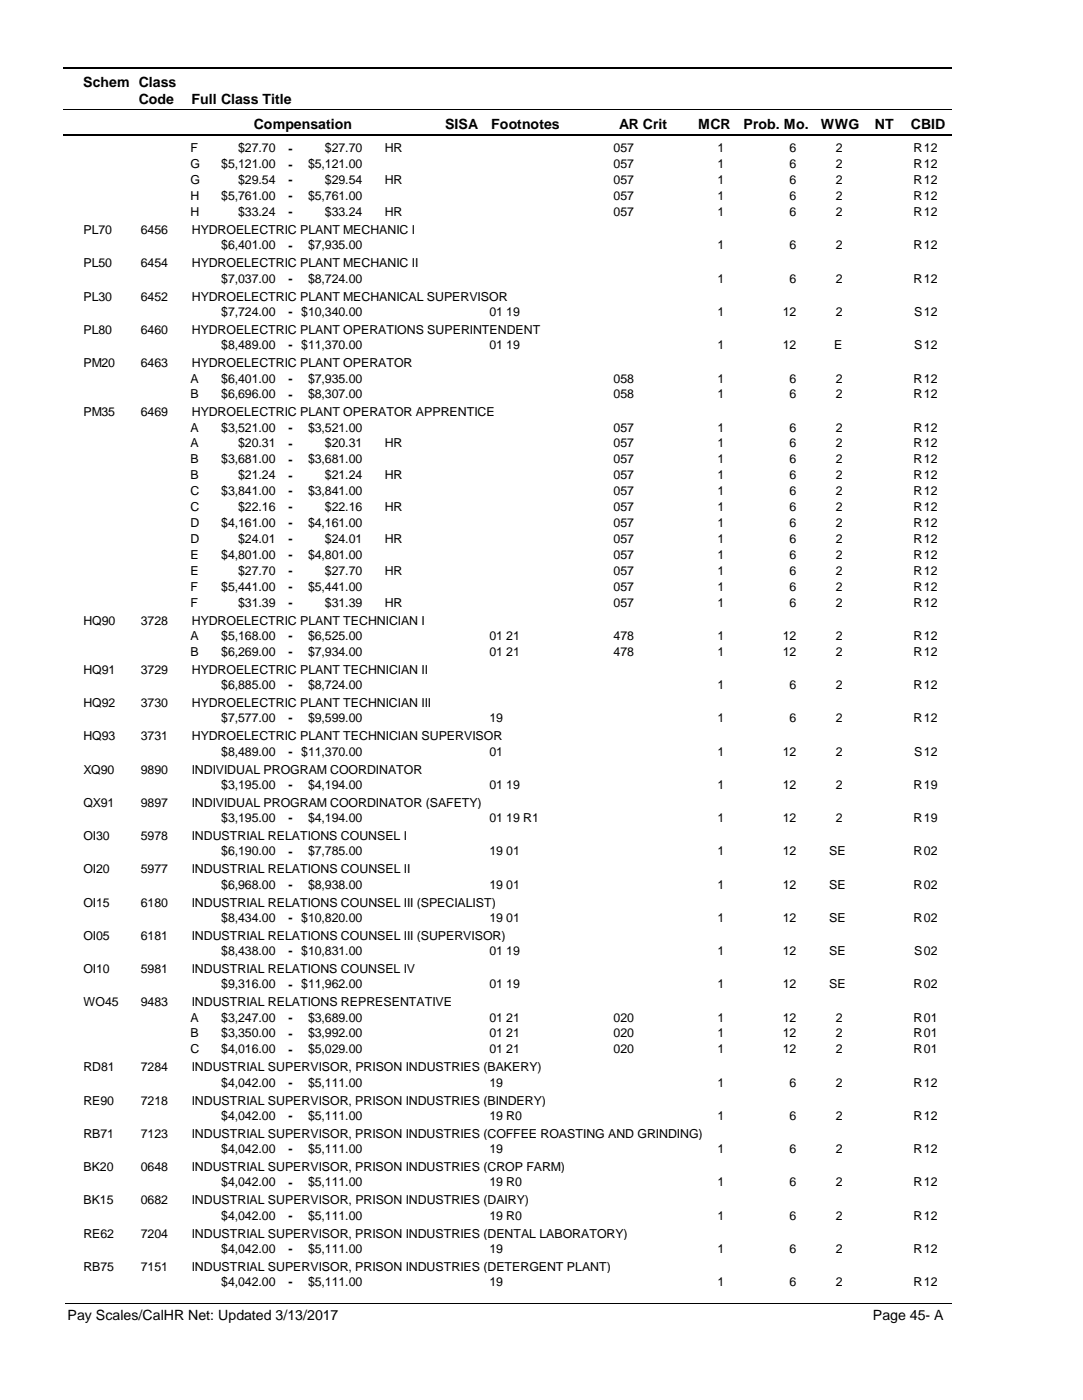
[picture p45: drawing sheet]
<svg xmlns="http://www.w3.org/2000/svg" width="216mm" height="279mm" viewBox="0 0 216 279" stroke-linecap="round" stroke-linejoin="round" font-family="sans-serif">
<defs><g id="words">
<g font-size="2.8">
<text x="16.6" y="17.3">Schem Class</text>
<text x="27.7" y="20.7">Code</text>
<text x="38.2" y="20.7">Full Class Title</text>
<text x="50.6" y="25.7">Compensation</text>
<text x="88.7" y="25.7">SISA</text>
<text x="98" y="25.7">Footnotes</text>
<text x="123.5" y="25.7">AR Crit</text>
<text x="139.2" y="25.7">MCR</text>
<text x="148.3" y="25.7">Prob. Mo.</text>
<text x="163.7" y="25.7">WWG</text>
<text x="174.5" y="25.7">NT</text>
<text x="181.6" y="25.7">CBID</text>
<text x="13.5" y="263.5">Pay Scales/CalHR Net: Updated 3/13/2017</text>
<text x="174.1" y="263.5">Page 45- A</text>
</g>
<g font-size="2.5">
<text x="38" y="30.4">F</text>
<text x="38" y="33.6">G</text>
<text x="44.1" y="33.6">$5,121.00</text>
<text x="47.5" y="30.4">$27.70</text>
<text x="57.5" y="30.5">-</text>
<text x="57.5" y="33.6">-</text>
<text x="61.4" y="33.6">$5,121.00</text>
<text x="64.8" y="30.4">$27.70</text>
<text x="76.7" y="30.4">HR</text>
<text x="122.4" y="30.4">057</text>
<text x="122.4" y="33.6">057</text>
<text x="143.1" y="30.4">1</text>
<text x="143.1" y="33.6">1</text>
<text x="157.5" y="30.4">6</text>
<text x="157.5" y="33.6">6</text>
<text x="166.6" y="30.4">2</text>
<text x="166.6" y="33.6">2</text>
<text x="182.2" y="30.4">R</text>
<text x="182.2" y="33.6">R</text>
<text x="184.2" y="30.4">12</text>
<text x="184.2" y="33.6">12</text>
<text x="38" y="36.8">G</text>
<text x="38" y="40">H</text>
<text x="44.1" y="40">$5,761.00</text>
<text x="47.5" y="36.8">$29.54</text>
<text x="57.5" y="36.8">-</text>
<text x="57.5" y="40">-</text>
<text x="61.4" y="40">$5,761.00</text>
<text x="64.8" y="36.8">$29.54</text>
<text x="76.7" y="36.8">HR</text>
<text x="122.4" y="36.8">057</text>
<text x="122.4" y="40">057</text>
<text x="143.1" y="36.8">1</text>
<text x="143.1" y="40">1</text>
<text x="157.5" y="36.8">6</text>
<text x="157.5" y="40">6</text>
<text x="166.6" y="36.8">2</text>
<text x="166.6" y="40">2</text>
<text x="182.2" y="36.8">R</text>
<text x="182.2" y="40">R</text>
<text x="184.2" y="36.8">12</text>
<text x="184.2" y="40">12</text>
<text x="16.6" y="46.7">PL70</text>
<text x="28.1" y="46.7">6456</text>
<text x="38" y="43.1">H</text>
<text x="38.2" y="46.7">HYDROELECTRIC PLANT MECHANIC I</text>
<text x="47.5" y="43.1">$33.24</text>
<text x="57.5" y="43.2">-</text>
<text x="64.8" y="43.1">$33.24</text>
<text x="76.7" y="43.1">HR</text>
<text x="122.4" y="43.1">057</text>
<text x="143.1" y="43.1">1</text>
<text x="157.5" y="43.1">6</text>
<text x="166.6" y="43.1">2</text>
<text x="182.2" y="43.1">R</text>
<text x="184.2" y="43.1">12</text>
<text x="16.6" y="53.4">PL50</text>
<text x="28.1" y="53.4">6454</text>
<text x="38.2" y="53.4">HYDROELECTRIC PLANT MECHANIC II</text>
<text x="44.1" y="49.8">$6,401.00</text>
<text x="57.5" y="49.8">-</text>
<text x="61.4" y="49.8">$7,935.00</text>
<text x="143.1" y="49.8">1</text>
<text x="157.5" y="49.8">6</text>
<text x="166.6" y="49.8">2</text>
<text x="182.2" y="49.8">R</text>
<text x="184.2" y="49.8">12</text>
<text x="44.1" y="56.4">$7,037.00</text>
<text x="57.5" y="56.5">-</text>
<text x="61.4" y="56.4">$8,724.00</text>
<text x="143.1" y="56.4">1</text>
<text x="157.5" y="56.4">6</text>
<text x="166.6" y="56.4">2</text>
<text x="182.2" y="56.4">R</text>
<text x="184.2" y="56.4">12</text>
<text x="16.6" y="60">PL30</text>
<text x="28.1" y="60">6452</text>
<text x="38.2" y="60">HYDROELECTRIC PLANT MECHANICAL SUPERVISOR</text>
<text x="44.1" y="63">$7,724.00</text>
<text x="57.5" y="63.1">-</text>
<text x="60.1" y="63">$10,340.00</text>
<text x="97.6" y="63">01 19</text>
<text x="143.1" y="63">1</text>
<text x="156.1" y="63">12</text>
<text x="166.6" y="63">2</text>
<text x="182.3" y="63">S</text>
<text x="184.2" y="63">12</text>
<text x="16.6" y="66.6">PL80</text>
<text x="28.1" y="66.6">6460</text>
<text x="38.2" y="66.6">HYDROELECTRIC PLANT OPERATIONS SUPERINTENDENT</text>
<text x="44.1" y="69.7">$8,489.00</text>
<text x="57.5" y="69.7">-</text>
<text x="60.1" y="69.7">$11,370.00</text>
<text x="97.6" y="69.7">01 19</text>
<text x="143.1" y="69.7">1</text>
<text x="156.1" y="69.7">12</text>
<text x="166.3" y="69.7">E</text>
<text x="182.3" y="69.7">S</text>
<text x="184.2" y="69.7">12</text>
<text x="16.6" y="73.3">PM20</text>
<text x="28.1" y="73.3">6463</text>
<text x="38" y="76.4">A</text>
<text x="38.2" y="73.3">HYDROELECTRIC PLANT OPERATOR</text>
<text x="44.1" y="76.4">$6,401.00</text>
<text x="57.5" y="76.4">-</text>
<text x="61.4" y="76.4">$7,935.00</text>
<text x="122.4" y="76.4">058</text>
<text x="143.1" y="76.4">1</text>
<text x="157.5" y="76.4">6</text>
<text x="166.6" y="76.4">2</text>
<text x="182.2" y="76.4">R</text>
<text x="184.2" y="76.4">12</text>
<text x="16.6" y="83.1">PM35</text>
<text x="28.1" y="83.1">6469</text>
<text x="38" y="79.5">B</text>
<text x="38.2" y="83.1">HYDROELECTRIC PLANT OPERATOR APPRENTICE</text>
<text x="44.1" y="79.5">$6,696.00</text>
<text x="57.5" y="79.6">-</text>
<text x="61.4" y="79.5">$8,307.00</text>
<text x="122.4" y="79.5">058</text>
<text x="143.1" y="79.5">1</text>
<text x="157.5" y="79.5">6</text>
<text x="166.6" y="79.5">2</text>
<text x="182.2" y="79.5">R</text>
<text x="184.2" y="79.5">12</text>
<text x="38" y="86.1">A</text>
<text x="38" y="89.3">A</text>
<text x="44.1" y="86.1">$3,521.00</text>
<text x="47.5" y="89.3">$20.31</text>
<text x="57.5" y="86.2">-</text>
<text x="57.5" y="89.3">-</text>
<text x="61.4" y="86.1">$3,521.00</text>
<text x="64.8" y="89.3">$20.31</text>
<text x="76.7" y="89.3">HR</text>
<text x="122.4" y="86.1">057</text>
<text x="122.4" y="89.3">057</text>
<text x="143.1" y="86.1">1</text>
<text x="143.1" y="89.3">1</text>
<text x="157.5" y="86.1">6</text>
<text x="157.5" y="89.3">6</text>
<text x="166.6" y="86.1">2</text>
<text x="166.6" y="89.3">2</text>
<text x="182.2" y="86.1">R</text>
<text x="182.2" y="89.3">R</text>
<text x="184.2" y="86.1">12</text>
<text x="184.2" y="89.3">12</text>
<text x="38" y="92.5">B</text>
<text x="38" y="95.7">B</text>
<text x="44.1" y="92.5">$3,681.00</text>
<text x="47.5" y="95.7">$21.24</text>
<text x="57.5" y="92.5">-</text>
<text x="57.5" y="95.7">-</text>
<text x="61.4" y="92.5">$3,681.00</text>
<text x="64.8" y="95.7">$21.24</text>
<text x="76.7" y="95.7">HR</text>
<text x="122.4" y="92.5">057</text>
<text x="122.4" y="95.7">057</text>
<text x="143.1" y="92.5">1</text>
<text x="143.1" y="95.7">1</text>
<text x="157.5" y="92.5">6</text>
<text x="157.5" y="95.7">6</text>
<text x="166.6" y="92.5">2</text>
<text x="166.6" y="95.7">2</text>
<text x="182.2" y="92.5">R</text>
<text x="182.2" y="95.7">R</text>
<text x="184.2" y="92.5">12</text>
<text x="184.2" y="95.7">12</text>
<text x="38" y="98.8">C</text>
<text x="44.1" y="98.8">$3,841.00</text>
<text x="57.5" y="98.9">-</text>
<text x="61.4" y="98.8">$3,841.00</text>
<text x="122.4" y="98.8">057</text>
<text x="143.1" y="98.8">1</text>
<text x="157.5" y="98.8">6</text>
<text x="166.6" y="98.8">2</text>
<text x="182.2" y="98.8">R</text>
<text x="184.2" y="98.8">12</text>
<text x="38" y="102">C</text>
<text x="38" y="105.2">D</text>
<text x="44.1" y="105.2">$4,161.00</text>
<text x="47.5" y="102">$22.16</text>
<text x="57.5" y="102.1">-</text>
<text x="57.5" y="105.2">-</text>
<text x="61.4" y="105.2">$4,161.00</text>
<text x="64.8" y="102">$22.16</text>
<text x="76.7" y="102">HR</text>
<text x="122.4" y="102">057</text>
<text x="122.4" y="105.2">057</text>
<text x="143.1" y="102">1</text>
<text x="143.1" y="105.2">1</text>
<text x="157.5" y="102">6</text>
<text x="157.5" y="105.2">6</text>
<text x="166.6" y="102">2</text>
<text x="166.6" y="105.2">2</text>
<text x="182.2" y="102">R</text>
<text x="182.2" y="105.2">R</text>
<text x="184.2" y="102">12</text>
<text x="184.2" y="105.2">12</text>
<text x="38" y="108.4">D</text>
<text x="38" y="111.5">E</text>
<text x="44.1" y="111.5">$4,801.00</text>
<text x="47.5" y="108.4">$24.01</text>
<text x="57.5" y="108.4">-</text>
<text x="57.5" y="111.6">-</text>
<text x="61.4" y="111.5">$4,801.00</text>
<text x="64.8" y="108.4">$24.01</text>
<text x="76.7" y="108.4">HR</text>
<text x="122.4" y="108.4">057</text>
<text x="122.4" y="111.5">057</text>
<text x="143.1" y="108.4">1</text>
<text x="143.1" y="111.5">1</text>
<text x="157.5" y="108.4">6</text>
<text x="157.5" y="111.5">6</text>
<text x="166.6" y="108.4">2</text>
<text x="166.6" y="111.5">2</text>
<text x="182.2" y="108.4">R</text>
<text x="182.2" y="111.5">R</text>
<text x="184.2" y="108.4">12</text>
<text x="184.2" y="111.5">12</text>
<text x="38" y="114.7">E</text>
<text x="38" y="117.9">F</text>
<text x="44.1" y="117.9">$5,441.00</text>
<text x="47.5" y="114.7">$27.70</text>
<text x="57.5" y="114.8">-</text>
<text x="57.5" y="117.9">-</text>
<text x="61.4" y="117.9">$5,441.00</text>
<text x="64.8" y="114.7">$27.70</text>
<text x="76.7" y="114.7">HR</text>
<text x="122.4" y="114.7">057</text>
<text x="122.4" y="117.9">057</text>
<text x="143.1" y="114.7">1</text>
<text x="143.1" y="117.9">1</text>
<text x="157.5" y="114.7">6</text>
<text x="157.5" y="117.9">6</text>
<text x="166.6" y="114.7">2</text>
<text x="166.6" y="117.9">2</text>
<text x="182.2" y="114.7">R</text>
<text x="182.2" y="117.9">R</text>
<text x="184.2" y="114.7">12</text>
<text x="184.2" y="117.9">12</text>
<text x="16.6" y="124.7">HQ90</text>
<text x="28.1" y="124.7">3728</text>
<text x="38" y="121.1">F</text>
<text x="38.2" y="124.7">HYDROELECTRIC PLANT TECHNICIAN I</text>
<text x="47.5" y="121.1">$31.39</text>
<text x="57.5" y="121.1">-</text>
<text x="64.8" y="121.1">$31.39</text>
<text x="76.7" y="121.1">HR</text>
<text x="122.4" y="121.1">057</text>
<text x="143.1" y="121.1">1</text>
<text x="157.5" y="121.1">6</text>
<text x="166.6" y="121.1">2</text>
<text x="182.2" y="121.1">R</text>
<text x="184.2" y="121.1">12</text>
<text x="38" y="127.7">A</text>
<text x="38" y="130.9">B</text>
<text x="44.1" y="127.7">$5,168.00</text>
<text x="44.1" y="130.9">$6,269.00</text>
<text x="57.5" y="127.8">-</text>
<text x="57.5" y="130.9">-</text>
<text x="61.4" y="127.7">$6,525.00</text>
<text x="61.4" y="130.9">$7,934.00</text>
<text x="97.6" y="127.7">01 21</text>
<text x="97.6" y="130.9">01 21</text>
<text x="122.4" y="127.7">478</text>
<text x="122.4" y="130.9">478</text>
<text x="143.1" y="127.7">1</text>
<text x="143.1" y="130.9">1</text>
<text x="156.1" y="127.7">12</text>
<text x="156.1" y="130.9">12</text>
<text x="166.6" y="127.7">2</text>
<text x="166.6" y="130.9">2</text>
<text x="182.2" y="127.7">R</text>
<text x="182.2" y="130.9">R</text>
<text x="184.2" y="127.7">12</text>
<text x="184.2" y="130.9">12</text>
<text x="16.6" y="134.5">HQ91</text>
<text x="28.1" y="134.5">3729</text>
<text x="38.2" y="134.5">HYDROELECTRIC PLANT TECHNICIAN II</text>
<text x="44.1" y="137.6">$6,885.00</text>
<text x="57.5" y="137.6">-</text>
<text x="61.4" y="137.6">$8,724.00</text>
<text x="143.1" y="137.6">1</text>
<text x="157.5" y="137.6">6</text>
<text x="166.6" y="137.6">2</text>
<text x="182.2" y="137.6">R</text>
<text x="184.2" y="137.6">12</text>
<text x="16.6" y="141.1">HQ92</text>
<text x="28.1" y="141.1">3730</text>
<text x="38.2" y="141.1">HYDROELECTRIC PLANT TECHNICIAN III</text>
<text x="16.6" y="147.7">HQ93</text>
<text x="28.1" y="147.7">3731</text>
<text x="38.2" y="147.7">HYDROELECTRIC PLANT TECHNICIAN SUPERVISOR</text>
<text x="44.1" y="144.2">$7,577.00</text>
<text x="57.5" y="144.2">-</text>
<text x="61.4" y="144.2">$9,599.00</text>
<text x="97.6" y="144.2">19</text>
<text x="143.1" y="144.2">1</text>
<text x="157.5" y="144.2">6</text>
<text x="166.6" y="144.2">2</text>
<text x="182.2" y="144.2">R</text>
<text x="184.2" y="144.2">12</text>
<text x="16.6" y="154.4">XQ90</text>
<text x="28.1" y="154.4">9890</text>
<text x="38.2" y="154.4">INDIVIDUAL PROGRAM COORDINATOR</text>
<text x="44.1" y="150.8">$8,489.00</text>
<text x="57.5" y="150.9">-</text>
<text x="60.1" y="150.8">$11,370.00</text>
<text x="97.6" y="150.8">01</text>
<text x="143.1" y="150.8">1</text>
<text x="156.1" y="150.8">12</text>
<text x="166.6" y="150.8">2</text>
<text x="182.3" y="150.8">S</text>
<text x="184.2" y="150.8">12</text>
<text x="16.6" y="161.1">QX91</text>
<text x="28.1" y="161.1">9897</text>
<text x="38.2" y="161.1">INDIVIDUAL PROGRAM COORDINATOR (SAFETY)</text>
<text x="44.1" y="157.5">$3,195.00</text>
<text x="57.5" y="157.5">-</text>
<text x="61.4" y="157.5">$4,194.00</text>
<text x="97.6" y="157.5">01 19</text>
<text x="143.1" y="157.5">1</text>
<text x="156.1" y="157.5">12</text>
<text x="166.6" y="157.5">2</text>
<text x="182.2" y="157.5">R</text>
<text x="184.2" y="157.5">19</text>
<text x="16.6" y="167.7">OI30</text>
<text x="28.1" y="167.7">5978</text>
<text x="38.2" y="167.7">INDUSTRIAL RELATIONS COUNSEL I</text>
<text x="44.1" y="164.1">$3,195.00</text>
<text x="57.5" y="164.1">-</text>
<text x="61.4" y="164.1">$4,194.00</text>
<text x="97.6" y="164.1">01 19 R1</text>
<text x="143.1" y="164.1">1</text>
<text x="156.1" y="164.1">12</text>
<text x="166.6" y="164.1">2</text>
<text x="182.2" y="164.1">R</text>
<text x="184.2" y="164.1">19</text>
<text x="44.1" y="170.7">$6,190.00</text>
<text x="57.5" y="170.8">-</text>
<text x="61.4" y="170.7">$7,785.00</text>
<text x="97.6" y="170.7">19 01</text>
<text x="143.1" y="170.7">1</text>
<text x="156.1" y="170.7">12</text>
<text x="165.4" y="170.7">SE</text>
<text x="182.2" y="170.7">R</text>
<text x="184.2" y="170.7">02</text>
<text x="16.6" y="174.3">OI20</text>
<text x="28.1" y="174.3">5977</text>
<text x="38.2" y="174.3">INDUSTRIAL RELATIONS COUNSEL II</text>
<text x="44.1" y="177.4">$6,968.00</text>
<text x="57.5" y="177.4">-</text>
<text x="61.4" y="177.4">$8,938.00</text>
<text x="97.6" y="177.4">19 01</text>
<text x="143.1" y="177.4">1</text>
<text x="156.1" y="177.4">12</text>
<text x="165.4" y="177.4">SE</text>
<text x="182.2" y="177.4">R</text>
<text x="184.2" y="177.4">02</text>
<text x="16.6" y="181">OI15</text>
<text x="28.1" y="181">6180</text>
<text x="38.2" y="181">INDUSTRIAL RELATIONS COUNSEL III (SPECIALIST)</text>
<text x="44.1" y="184">$8,434.00</text>
<text x="57.5" y="184">-</text>
<text x="60.1" y="184">$10,820.00</text>
<text x="97.6" y="184">19 01</text>
<text x="143.1" y="184">1</text>
<text x="156.1" y="184">12</text>
<text x="165.4" y="184">SE</text>
<text x="182.2" y="184">R</text>
<text x="184.2" y="184">02</text>
<text x="16.6" y="187.6">OI05</text>
<text x="28.1" y="187.6">6181</text>
<text x="38.2" y="187.6">INDUSTRIAL RELATIONS COUNSEL III (SUPERVISOR)</text>
<text x="44.1" y="190.6">$8,438.00</text>
<text x="57.5" y="190.7">-</text>
<text x="60.1" y="190.6">$10,831.00</text>
<text x="97.6" y="190.6">01 19</text>
<text x="143.1" y="190.6">1</text>
<text x="156.1" y="190.6">12</text>
<text x="165.4" y="190.6">SE</text>
<text x="182.3" y="190.6">S</text>
<text x="184.2" y="190.6">02</text>
<text x="16.6" y="194.2">OI10</text>
<text x="28.1" y="194.2">5981</text>
<text x="38.2" y="194.2">INDUSTRIAL RELATIONS COUNSEL IV</text>
<text x="44.1" y="197.3">$9,316.00</text>
<text x="57.5" y="197.3">-</text>
<text x="60.1" y="197.3">$11,962.00</text>
<text x="97.6" y="197.3">01 19</text>
<text x="143.1" y="197.3">1</text>
<text x="156.1" y="197.3">12</text>
<text x="165.4" y="197.3">SE</text>
<text x="182.2" y="197.3">R</text>
<text x="184.2" y="197.3">02</text>
<text x="16.6" y="200.9">WO45</text>
<text x="28.1" y="200.9">9483</text>
<text x="38" y="203.9">A</text>
<text x="38.2" y="200.9">INDUSTRIAL RELATIONS REPRESENTATIVE</text>
<text x="44.1" y="203.9">$3,247.00</text>
<text x="57.5" y="203.9">-</text>
<text x="61.4" y="203.9">$3,689.00</text>
<text x="97.6" y="203.9">01 21</text>
<text x="122.4" y="203.9">020</text>
<text x="143.1" y="203.9">1</text>
<text x="156.1" y="203.9">12</text>
<text x="166.6" y="203.9">2</text>
<text x="182.2" y="203.9">R</text>
<text x="184.2" y="203.9">01</text>
<text x="38" y="207.1">B</text>
<text x="44.1" y="207.1">$3,350.00</text>
<text x="57.5" y="207.1">-</text>
<text x="61.4" y="207.1">$3,992.00</text>
<text x="97.6" y="207.1">01 21</text>
<text x="122.4" y="207.1">020</text>
<text x="143.1" y="207.1">1</text>
<text x="156.1" y="207.1">12</text>
<text x="166.6" y="207.1">2</text>
<text x="182.2" y="207.1">R</text>
<text x="184.2" y="207.1">01</text>
<text x="16.6" y="213.8">RD81</text>
<text x="28.1" y="213.8">7284</text>
<text x="38" y="210.2">C</text>
<text x="38.2" y="213.8">INDUSTRIAL SUPERVISOR, PRISON INDUSTRIES (BAKERY)</text>
<text x="44.1" y="210.2">$4,016.00</text>
<text x="57.5" y="210.3">-</text>
<text x="61.4" y="210.2">$5,029.00</text>
<text x="97.6" y="210.2">01 21</text>
<text x="122.4" y="210.2">020</text>
<text x="143.1" y="210.2">1</text>
<text x="156.1" y="210.2">12</text>
<text x="166.6" y="210.2">2</text>
<text x="182.2" y="210.2">R</text>
<text x="184.2" y="210.2">01</text>
<text x="16.6" y="220.5">RE90</text>
<text x="28.1" y="220.5">7218</text>
<text x="38.2" y="220.5">INDUSTRIAL SUPERVISOR, PRISON INDUSTRIES (BINDERY)</text>
<text x="44.1" y="216.9">$4,042.00</text>
<text x="57.5" y="216.9">-</text>
<text x="61.4" y="216.9">$5,111.00</text>
<text x="97.6" y="216.9">19</text>
<text x="143.1" y="216.9">1</text>
<text x="157.5" y="216.9">6</text>
<text x="166.6" y="216.9">2</text>
<text x="182.2" y="216.9">R</text>
<text x="184.2" y="216.9">12</text>
<text x="16.6" y="227.1">RB71</text>
<text x="28.1" y="227.1">7123</text>
<text x="38.2" y="227.1">INDUSTRIAL SUPERVISOR, PRISON INDUSTRIES (COFFEE ROASTING AND GRINDING)</text>
<text x="44.1" y="223.5">$4,042.00</text>
<text x="57.5" y="223.6">-</text>
<text x="61.4" y="223.5">$5,111.00</text>
<text x="97.6" y="223.5">19 R0</text>
<text x="143.1" y="223.5">1</text>
<text x="157.5" y="223.5">6</text>
<text x="166.6" y="223.5">2</text>
<text x="182.2" y="223.5">R</text>
<text x="184.2" y="223.5">12</text>
<text x="16.6" y="233.7">BK20</text>
<text x="28.1" y="233.7">0648</text>
<text x="38.2" y="233.7">INDUSTRIAL SUPERVISOR, PRISON INDUSTRIES (CROP FARM)</text>
<text x="44.1" y="230.2">$4,042.00</text>
<text x="57.5" y="230.2">-</text>
<text x="61.4" y="230.2">$5,111.00</text>
<text x="97.6" y="230.2">19</text>
<text x="143.1" y="230.2">1</text>
<text x="157.5" y="230.2">6</text>
<text x="166.6" y="230.2">2</text>
<text x="182.2" y="230.2">R</text>
<text x="184.2" y="230.2">12</text>
<text x="44.1" y="236.8">$4,042.00</text>
<text x="57.5" y="236.8">-</text>
<text x="61.4" y="236.8">$5,111.00</text>
<text x="97.6" y="236.8">19 R0</text>
<text x="143.1" y="236.8">1</text>
<text x="157.5" y="236.8">6</text>
<text x="166.6" y="236.8">2</text>
<text x="182.2" y="236.8">R</text>
<text x="184.2" y="236.8">12</text>
<text x="16.6" y="240.4">BK15</text>
<text x="28.1" y="240.4">0682</text>
<text x="38.2" y="240.4">INDUSTRIAL SUPERVISOR, PRISON INDUSTRIES (DAIRY)</text>
<text x="44.1" y="243.4">$4,042.00</text>
<text x="57.5" y="243.5">-</text>
<text x="61.4" y="243.4">$5,111.00</text>
<text x="97.6" y="243.4">19 R0</text>
<text x="143.1" y="243.4">1</text>
<text x="157.5" y="243.4">6</text>
<text x="166.6" y="243.4">2</text>
<text x="182.2" y="243.4">R</text>
<text x="184.2" y="243.4">12</text>
<text x="16.6" y="247">RE62</text>
<text x="28.1" y="247">7204</text>
<text x="38.2" y="247">INDUSTRIAL SUPERVISOR, PRISON INDUSTRIES (DENTAL LABORATORY)</text>
<text x="44.1" y="250.1">$4,042.00</text>
<text x="57.5" y="250.1">-</text>
<text x="61.4" y="250.1">$5,111.00</text>
<text x="97.6" y="250.1">19</text>
<text x="143.1" y="250.1">1</text>
<text x="157.5" y="250.1">6</text>
<text x="166.6" y="250.1">2</text>
<text x="182.2" y="250.1">R</text>
<text x="184.2" y="250.1">12</text>
<text x="16.6" y="253.6">RB75</text>
<text x="28.1" y="253.6">7151</text>
<text x="38.2" y="253.6">INDUSTRIAL SUPERVISOR, PRISON INDUSTRIES (DETERGENT PLANT)</text>
<text x="44.1" y="256.7">$4,042.00</text>
<text x="57.5" y="256.7">-</text>
<text x="61.4" y="256.7">$5,111.00</text>
<text x="97.6" y="256.7">19</text>
<text x="143.1" y="256.7">1</text>
<text x="157.5" y="256.7">6</text>
<text x="166.6" y="256.7">2</text>
<text x="182.2" y="256.7">R</text>
<text x="184.2" y="256.7">12</text>
</g>
</g></defs>
<path d="M12.7 13.5h177.1" fill="none" stroke="#000" stroke-width=".36"/>
<path d="M12.7 21.9h177.1" fill="none" stroke="#000" stroke-width=".2"/>
<path d="M12.7 27h177.1" fill="none" stroke="#000" stroke-width=".35"/>
<g fill="#fff">
<path d="M40.4 27.8h16.2v3h-16.2z" fill-rule="evenodd"/>
<path d="M183.9 27.8h4.1v3h-4.1z" fill-rule="evenodd"/>
<path d="M40.4 31h16.2v3h-16.2z" fill-rule="evenodd"/>
<path d="M183.9 31h4.1v3h-4.1z" fill-rule="evenodd"/>
<path d="M40.4 34.2h16.2v3h-16.2z" fill-rule="evenodd"/>
<path d="M183.9 34.2h4.1v3h-4.1z" fill-rule="evenodd"/>
<path d="M40.4 37.4h16.2v2.9h-16.2z" fill-rule="evenodd"/>
<path d="M183.9 37.4h4.1v2.9h-4.1z" fill-rule="evenodd"/>
<path d="M40.4 40.5h16.2v3h-16.2z" fill-rule="evenodd"/>
<path d="M183.9 40.5h4.1v3h-4.1z" fill-rule="evenodd"/>
<path d="M40.4 47.2h16.2v3h-16.2z" fill-rule="evenodd"/>
<path d="M183.9 47.2h4.1v3h-4.1z" fill-rule="evenodd"/>
<path d="M40.4 53.8h16.2v3h-16.2z" fill-rule="evenodd"/>
<path d="M183.9 53.8h4.1v3h-4.1z" fill-rule="evenodd"/>
<path d="M40.4 60.4h16.2v3h-16.2z" fill-rule="evenodd"/>
<path d="M183.9 60.4h4.1v3h-4.1z" fill-rule="evenodd"/>
<path d="M40.4 67.1h16.2v3h-16.2z" fill-rule="evenodd"/>
<path d="M183.9 67.1h4.1v3h-4.1z" fill-rule="evenodd"/>
<path d="M40.4 73.7h16.2v3h-16.2z" fill-rule="evenodd"/>
<path d="M183.9 73.7h4.1v3h-4.1z" fill-rule="evenodd"/>
<path d="M40.4 76.9h16.2v3h-16.2z" fill-rule="evenodd"/>
<path d="M183.9 76.9h4.1v3h-4.1z" fill-rule="evenodd"/>
<path d="M40.4 83.5h16.2v3h-16.2z" fill-rule="evenodd"/>
<path d="M183.9 83.5h4.1v3h-4.1z" fill-rule="evenodd"/>
<path d="M40.4 86.7h16.2v3h-16.2z" fill-rule="evenodd"/>
<path d="M183.9 86.7h4.1v3h-4.1z" fill-rule="evenodd"/>
<path d="M40.4 89.9h16.2v3h-16.2z" fill-rule="evenodd"/>
<path d="M183.9 89.9h4.1v3h-4.1z" fill-rule="evenodd"/>
<path d="M40.4 93.1h16.2v2.9h-16.2z" fill-rule="evenodd"/>
<path d="M183.9 93.1h4.1v2.9h-4.1z" fill-rule="evenodd"/>
<path d="M40.4 96.2h16.2v3h-16.2z" fill-rule="evenodd"/>
<path d="M183.9 96.2h4.1v3h-4.1z" fill-rule="evenodd"/>
<path d="M40.4 99.4h16.2v3h-16.2z" fill-rule="evenodd"/>
<path d="M183.9 99.4h4.1v3h-4.1z" fill-rule="evenodd"/>
<path d="M40.4 102.6h16.2v3h-16.2z" fill-rule="evenodd"/>
<path d="M183.9 102.6h4.1v3h-4.1z" fill-rule="evenodd"/>
<path d="M40.4 105.8h16.2v2.9h-16.2z" fill-rule="evenodd"/>
<path d="M183.9 105.8h4.1v2.9h-4.1z" fill-rule="evenodd"/>
<path d="M40.4 108.9h16.2v3h-16.2z" fill-rule="evenodd"/>
<path d="M183.9 108.9h4.1v3h-4.1z" fill-rule="evenodd"/>
<path d="M40.4 112.1h16.2v3h-16.2z" fill-rule="evenodd"/>
<path d="M183.9 112.1h4.1v3h-4.1z" fill-rule="evenodd"/>
<path d="M40.4 115.3h16.2v3h-16.2z" fill-rule="evenodd"/>
<path d="M183.9 115.3h4.1v3h-4.1z" fill-rule="evenodd"/>
<path d="M40.4 118.5h16.2v2.9h-16.2z" fill-rule="evenodd"/>
<path d="M183.9 118.5h4.1v2.9h-4.1z" fill-rule="evenodd"/>
<path d="M40.4 125.1h16.2v3h-16.2z" fill-rule="evenodd"/>
<path d="M183.9 125.1h4.1v3h-4.1z" fill-rule="evenodd"/>
<path d="M40.4 128.3h16.2v3h-16.2z" fill-rule="evenodd"/>
<path d="M183.9 128.3h4.1v3h-4.1z" fill-rule="evenodd"/>
<path d="M40.4 134.9h16.2v3h-16.2z" fill-rule="evenodd"/>
<path d="M183.9 134.9h4.1v3h-4.1z" fill-rule="evenodd"/>
<path d="M40.4 141.6h16.2v2.9h-16.2z" fill-rule="evenodd"/>
<path d="M183.9 141.6h4.1v2.9h-4.1z" fill-rule="evenodd"/>
<path d="M40.4 148.2h16.2v3h-16.2z" fill-rule="evenodd"/>
<path d="M183.9 148.2h4.1v3h-4.1z" fill-rule="evenodd"/>
<path d="M40.4 154.9h16.2v2.9h-16.2z" fill-rule="evenodd"/>
<path d="M183.9 154.9h4.1v2.9h-4.1z" fill-rule="evenodd"/>
<path d="M40.4 161.5h16.2v2.9h-16.2z" fill-rule="evenodd"/>
<path d="M183.9 161.5h4.1v2.9h-4.1z" fill-rule="evenodd"/>
<path d="M40.4 168.1h16.2v3h-16.2z" fill-rule="evenodd"/>
<path d="M183.9 168.1h4.1v3h-4.1z" fill-rule="evenodd"/>
<path d="M40.4 174.8h16.2v2.9h-16.2z" fill-rule="evenodd"/>
<path d="M183.9 174.8h4.1v2.9h-4.1z" fill-rule="evenodd"/>
<path d="M40.4 181.4h16.2v3h-16.2z" fill-rule="evenodd"/>
<path d="M183.9 181.4h4.1v3h-4.1z" fill-rule="evenodd"/>
<path d="M40.4 188h16.2v3h-16.2z" fill-rule="evenodd"/>
<path d="M183.9 188h4.1v3h-4.1z" fill-rule="evenodd"/>
<path d="M40.4 194.7h16.2v3h-16.2z" fill-rule="evenodd"/>
<path d="M183.9 194.7h4.1v3h-4.1z" fill-rule="evenodd"/>
<path d="M40.4 201.3h16.2v3h-16.2z" fill-rule="evenodd"/>
<path d="M183.9 201.3h4.1v3h-4.1z" fill-rule="evenodd"/>
<path d="M40.4 204.5h16.2v2.9h-16.2z" fill-rule="evenodd"/>
<path d="M183.9 204.5h4.1v2.9h-4.1z" fill-rule="evenodd"/>
<path d="M40.4 207.6h16.2v3h-16.2z" fill-rule="evenodd"/>
<path d="M183.9 207.6h4.1v3h-4.1z" fill-rule="evenodd"/>
<path d="M40.4 214.3h16.2v3h-16.2z" fill-rule="evenodd"/>
<path d="M183.9 214.3h4.1v3h-4.1z" fill-rule="evenodd"/>
<path d="M40.4 220.9h16.2v3h-16.2z" fill-rule="evenodd"/>
<path d="M183.9 220.9h4.1v3h-4.1z" fill-rule="evenodd"/>
<path d="M40.4 227.5h16.2v3h-16.2z" fill-rule="evenodd"/>
<path d="M183.9 227.5h4.1v3h-4.1z" fill-rule="evenodd"/>
<path d="M40.4 234.2h16.2v3h-16.2z" fill-rule="evenodd"/>
<path d="M183.9 234.2h4.1v3h-4.1z" fill-rule="evenodd"/>
<path d="M40.4 240.8h16.2v3h-16.2z" fill-rule="evenodd"/>
<path d="M183.9 240.8h4.1v3h-4.1z" fill-rule="evenodd"/>
<path d="M40.4 247.4h16.2v3h-16.2z" fill-rule="evenodd"/>
<path d="M183.9 247.4h4.1v3h-4.1z" fill-rule="evenodd"/>
<path d="M40.4 254.1h16.2v3h-16.2z" fill-rule="evenodd"/>
<path d="M183.9 254.1h4.1v3h-4.1z" fill-rule="evenodd"/>
</g>
<path d="M13.1 260.1h176.7" fill="none" stroke="#000" stroke-width=".2"/>
<use href="#words"/>
</svg>
